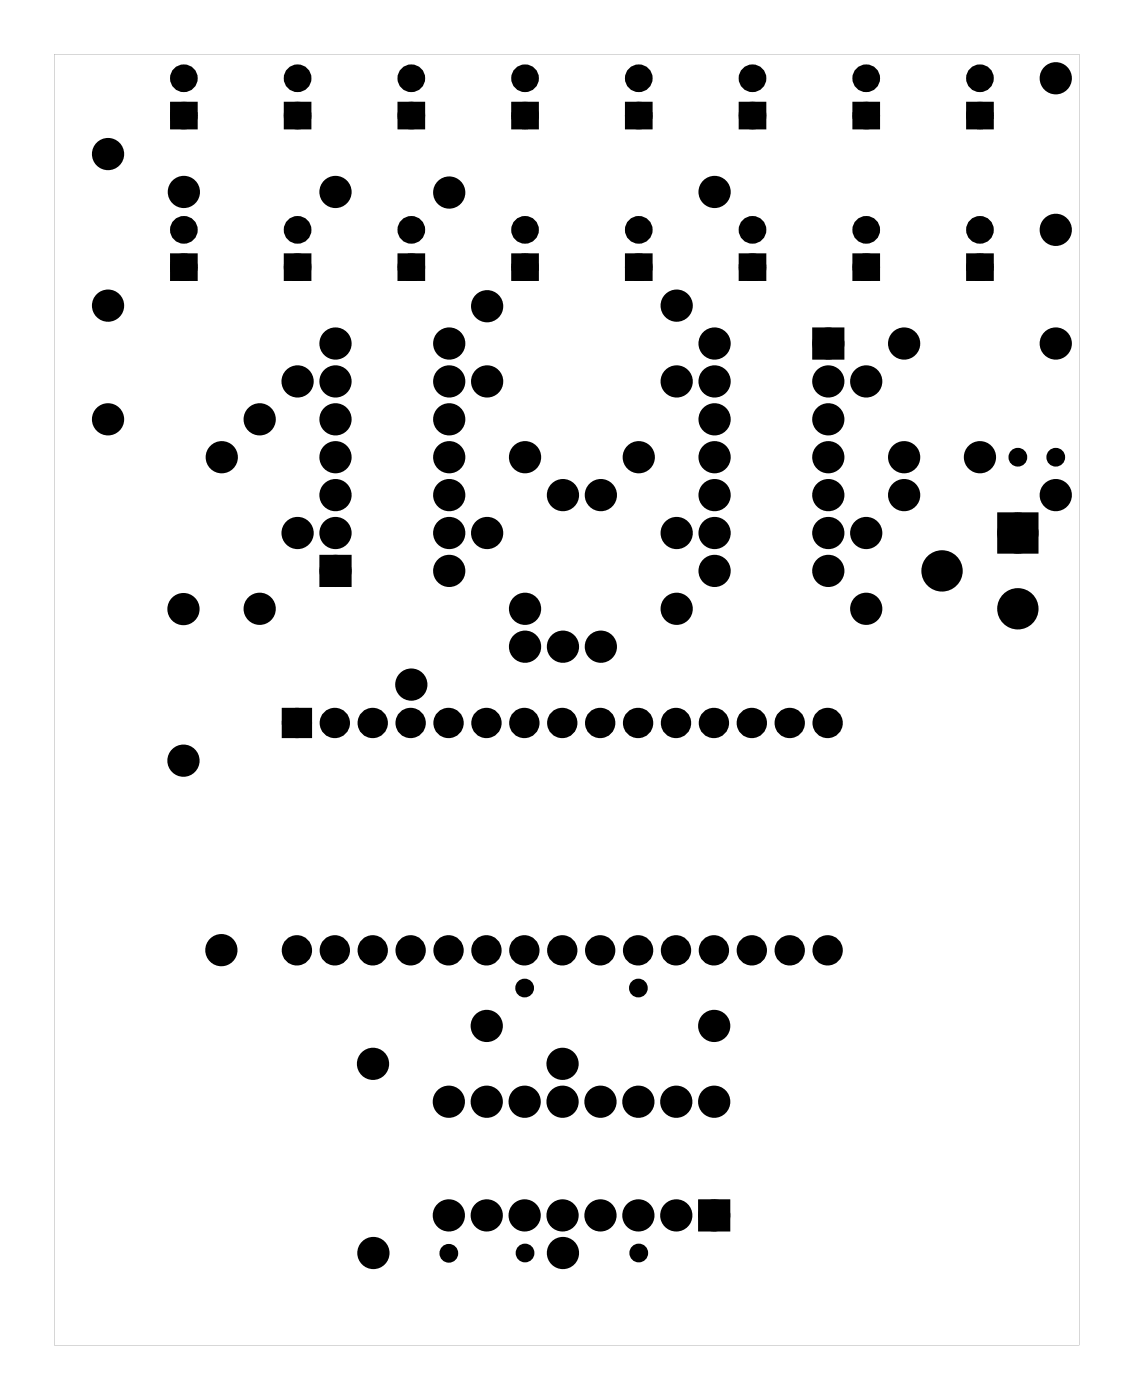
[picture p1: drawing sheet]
<svg xmlns="http://www.w3.org/2000/svg" width="76mm" height="94mm" viewBox="0 0 76 94" stroke-linecap="round" stroke-linejoin="round" font-family="sans-serif">
<g fill="#000">
<path d="M11.7 7.1h1.2v1.2h-1.2zM11.7 17.3h1.2v1.2h-1.2zM19.3 7.1h1.2v1.2h-1.2zM19.3 17.3h1.2v1.2h-1.2zM27 7.1h1.2v1.2h-1.2zM27 17.3h1.2v1.2h-1.2zM34.6 7.1h1.2v1.2h-1.2zM34.6 17.3h1.2v1.2h-1.2zM42.2 7.1h1.2v1.2h-1.2zM42.2 17.3h1.2v1.2h-1.2zM49.8 7.1h1.2v1.2h-1.2zM49.8 17.3h1.2v1.2h-1.2z"/>
<path d="M57.4 7.1h1.2v1.2h-1.2zM57.4 17.3h1.2v1.2h-1.2zM65.1 7.1h1.2v1.2h-1.2zM65.1 17.3h1.2v1.2h-1.2zM21.8 37.6h1.4v1.4h-1.4zM54.8 22.3h1.4v1.4h-1.4zM67.3 34.8h1.8v1.8h-1.8zM19.2 47.8h1.4v1.3h-1.4zM47.2 80.8h1.4v1.4h-1.4z"/>
<path d="M3.6 3.6v86.6h68.7v-86.6zM3.6 3.6h68.7v86.6h-68.7z"/>
</g>
<g fill="#000">
<circle cx="7.2" cy="10.3" r=".7"/>
<circle cx="12.3" cy="12.9" r=".7"/>
<circle cx="12.3" cy="7.7" r=".6"/>
<circle cx="12.3" cy="17.9" r=".6"/>
<circle cx="12.3" cy="15.4" r=".6"/>
<circle cx="12.3" cy="5.2" r=".6"/>
<circle cx="19.9" cy="7.7" r=".6"/>
<circle cx="19.9" cy="15.4" r=".6"/>
<circle cx="19.9" cy="17.9" r=".6"/>
<circle cx="19.9" cy="5.2" r=".6"/>
<circle cx="22.5" cy="12.9" r=".7"/>
<circle cx="27.6" cy="7.7" r=".6"/>
<circle cx="27.6" cy="15.4" r=".6"/>
<circle cx="27.6" cy="17.9" r=".6"/>
<circle cx="27.6" cy="5.2" r=".6"/>
<circle cx="30.1" cy="12.9" r=".7"/>
<circle cx="35.2" cy="7.7" r=".6"/>
<circle cx="35.2" cy="17.9" r=".6"/>
<circle cx="35.2" cy="15.4" r=".6"/>
<circle cx="35.2" cy="5.2" r=".6"/>
<circle cx="42.8" cy="7.7" r=".6"/>
<circle cx="42.8" cy="15.4" r=".6"/>
<circle cx="42.8" cy="17.9" r=".6"/>
<circle cx="42.8" cy="5.2" r=".6"/>
<circle cx="47.9" cy="12.9" r=".7"/>
<circle cx="50.4" cy="7.7" r=".6"/>
<circle cx="50.4" cy="15.4" r=".6"/>
<circle cx="50.4" cy="17.9" r=".6"/>
<circle cx="50.4" cy="5.2" r=".6"/>
<circle cx="58" cy="7.7" r=".6"/>
<circle cx="58" cy="17.9" r=".6"/>
<circle cx="58" cy="15.4" r=".6"/>
<circle cx="58" cy="5.2" r=".6"/>
<circle cx="65.7" cy="7.7" r=".6"/>
<circle cx="65.7" cy="5.2" r=".6"/>
<circle cx="65.7" cy="17.9" r=".6"/>
<circle cx="65.7" cy="15.4" r=".6"/>
<circle cx="70.7" cy="5.2" r=".7"/>
<circle cx="70.7" cy="15.4" r=".7"/>
<circle cx="7.2" cy="20.5" r=".7"/>
<circle cx="7.2" cy="28.1" r=".7"/>
<circle cx="14.9" cy="30.6" r=".7"/>
<circle cx="17.4" cy="28.1" r=".7"/>
<circle cx="19.9" cy="25.6" r=".7"/>
<circle cx="19.9" cy="35.7" r=".7"/>
<circle cx="22.5" cy="33.2" r=".7"/>
<circle cx="22.5" cy="28.1" r=".7"/>
<circle cx="22.5" cy="23" r=".7"/>
<circle cx="22.5" cy="30.6" r=".7"/>
<circle cx="22.5" cy="25.6" r=".7"/>
<circle cx="22.5" cy="35.7" r=".7"/>
<circle cx="22.5" cy="38.3" r=".7"/>
<circle cx="30.1" cy="33.2" r=".7"/>
<circle cx="30.1" cy="28.1" r=".7"/>
<circle cx="30.1" cy="23" r=".7"/>
<circle cx="30.1" cy="30.6" r=".7"/>
<circle cx="30.1" cy="25.6" r=".7"/>
<circle cx="30.1" cy="35.7" r=".7"/>
<circle cx="30.1" cy="38.3" r=".7"/>
<circle cx="32.6" cy="20.5" r=".7"/>
<circle cx="32.6" cy="25.6" r=".7"/>
<circle cx="32.6" cy="35.7" r=".7"/>
<circle cx="35.2" cy="30.6" r=".7"/>
<circle cx="37.7" cy="33.2" r=".7"/>
<circle cx="40.3" cy="33.2" r=".7"/>
<circle cx="42.8" cy="30.6" r=".7"/>
<circle cx="45.3" cy="25.6" r=".7"/>
<circle cx="45.3" cy="35.7" r=".7"/>
<circle cx="45.3" cy="20.5" r=".7"/>
<circle cx="47.9" cy="30.6" r=".7"/>
<circle cx="47.9" cy="38.3" r=".7"/>
<circle cx="47.9" cy="23" r=".7"/>
<circle cx="47.9" cy="25.6" r=".7"/>
<circle cx="47.9" cy="28.1" r=".7"/>
<circle cx="47.9" cy="33.2" r=".7"/>
<circle cx="47.9" cy="35.7" r=".7"/>
<circle cx="55.5" cy="30.6" r=".7"/>
<circle cx="55.5" cy="38.3" r=".7"/>
<circle cx="55.5" cy="23" r=".7"/>
<circle cx="55.5" cy="25.6" r=".7"/>
<circle cx="55.5" cy="28.1" r=".7"/>
<circle cx="55.5" cy="33.2" r=".7"/>
<circle cx="55.5" cy="35.7" r=".7"/>
<circle cx="58" cy="25.6" r=".7"/>
<circle cx="58" cy="35.7" r=".7"/>
<circle cx="60.6" cy="30.6" r=".7"/>
<circle cx="60.6" cy="23" r=".7"/>
<circle cx="60.6" cy="33.2" r=".7"/>
<circle cx="63.1" cy="38.3" r=".89"/>
<circle cx="65.7" cy="30.6" r=".7"/>
<circle cx="68.2" cy="30.6" r=".35"/>
<circle cx="68.2" cy="35.7" r=".89"/>
<circle cx="70.7" cy="30.6" r=".35"/>
<circle cx="70.7" cy="23" r=".7"/>
<circle cx="70.7" cy="33.2" r=".7"/>
<circle cx="12.3" cy="40.8" r=".7"/>
<circle cx="12.3" cy="51" r=".7"/>
<circle cx="17.4" cy="40.8" r=".7"/>
<circle cx="19.9" cy="48.5" r=".67"/>
<circle cx="22.4" cy="48.5" r=".67"/>
<circle cx="25" cy="48.5" r=".67"/>
<circle cx="27.5" cy="48.5" r=".67"/>
<circle cx="27.6" cy="45.9" r=".7"/>
<circle cx="30.1" cy="48.5" r=".67"/>
<circle cx="32.6" cy="48.5" r=".67"/>
<circle cx="35.1" cy="48.5" r=".67"/>
<circle cx="35.2" cy="40.8" r=".7"/>
<circle cx="35.2" cy="43.3" r=".7"/>
<circle cx="37.7" cy="48.5" r=".67"/>
<circle cx="37.7" cy="43.3" r=".7"/>
<circle cx="40.2" cy="48.5" r=".67"/>
<circle cx="40.3" cy="43.3" r=".7"/>
<circle cx="42.8" cy="48.5" r=".67"/>
<circle cx="45.3" cy="48.5" r=".67"/>
<circle cx="45.3" cy="40.8" r=".7"/>
<circle cx="47.8" cy="48.5" r=".67"/>
<circle cx="50.4" cy="48.5" r=".67"/>
<circle cx="52.9" cy="48.5" r=".67"/>
<circle cx="55.5" cy="48.5" r=".67"/>
<circle cx="58" cy="40.8" r=".7"/>
<circle cx="68.2" cy="40.8" r=".89"/>
<circle cx="14.8" cy="63.7" r=".7"/>
<circle cx="19.9" cy="63.7" r=".67"/>
<circle cx="22.4" cy="63.7" r=".67"/>
<circle cx="25" cy="63.7" r=".67"/>
<circle cx="25" cy="71.3" r=".7"/>
<circle cx="27.5" cy="63.7" r=".67"/>
<circle cx="30.1" cy="63.7" r=".67"/>
<circle cx="30.1" cy="73.8" r=".7"/>
<circle cx="32.6" cy="63.7" r=".67"/>
<circle cx="32.6" cy="73.8" r=".7"/>
<circle cx="32.6" cy="68.8" r=".7"/>
<circle cx="35.1" cy="63.7" r=".67"/>
<circle cx="35.2" cy="73.8" r=".7"/>
<circle cx="35.2" cy="66.2" r=".35"/>
<circle cx="37.7" cy="63.7" r=".67"/>
<circle cx="37.7" cy="73.8" r=".7"/>
<circle cx="37.7" cy="71.3" r=".7"/>
<circle cx="40.2" cy="63.7" r=".67"/>
<circle cx="40.2" cy="73.8" r=".7"/>
<circle cx="42.8" cy="63.7" r=".67"/>
<circle cx="42.8" cy="73.8" r=".7"/>
<circle cx="42.8" cy="66.2" r=".35"/>
<circle cx="45.3" cy="63.7" r=".67"/>
<circle cx="45.3" cy="73.8" r=".7"/>
<circle cx="47.8" cy="63.7" r=".67"/>
<circle cx="47.9" cy="73.8" r=".7"/>
<circle cx="47.9" cy="68.8" r=".7"/>
<circle cx="50.4" cy="63.7" r=".67"/>
<circle cx="52.9" cy="63.7" r=".67"/>
<circle cx="55.5" cy="63.7" r=".67"/>
<circle cx="25" cy="84" r=".7"/>
<circle cx="30.1" cy="81.5" r=".7"/>
<circle cx="30.1" cy="84" r=".35"/>
<circle cx="32.6" cy="81.5" r=".7"/>
<circle cx="35.2" cy="81.5" r=".7"/>
<circle cx="35.2" cy="84" r=".35"/>
<circle cx="37.7" cy="81.5" r=".7"/>
<circle cx="37.7" cy="84" r=".7"/>
<circle cx="40.2" cy="81.5" r=".7"/>
<circle cx="42.8" cy="81.5" r=".7"/>
<circle cx="42.8" cy="84" r=".35"/>
<circle cx="45.3" cy="81.5" r=".7"/>
<circle cx="47.9" cy="81.5" r=".7"/>
</g>
<g fill="none" stroke="#000" stroke-width=".69" stroke-linecap="butt">
<path d="M19.2 47.8h1.4v1.3h-1.4z"/>
<circle cx="19.9" cy="48.5" r=".67"/>
<circle cx="22.4" cy="48.5" r=".67"/>
<circle cx="25" cy="48.5" r=".67"/>
<circle cx="27.5" cy="48.5" r=".67"/>
<circle cx="30.1" cy="48.5" r=".67"/>
<circle cx="32.6" cy="48.5" r=".67"/>
<circle cx="35.1" cy="48.5" r=".67"/>
<circle cx="37.7" cy="48.5" r=".67"/>
<circle cx="40.2" cy="48.5" r=".67"/>
<circle cx="42.8" cy="48.5" r=".67"/>
<circle cx="45.3" cy="48.5" r=".67"/>
<circle cx="47.8" cy="48.5" r=".67"/>
<circle cx="50.4" cy="48.5" r=".67"/>
<circle cx="52.9" cy="48.5" r=".67"/>
<circle cx="55.5" cy="48.5" r=".67"/>
<circle cx="19.9" cy="63.7" r=".67"/>
<circle cx="22.4" cy="63.7" r=".67"/>
<circle cx="25" cy="63.7" r=".67"/>
<circle cx="27.5" cy="63.7" r=".67"/>
<circle cx="30.1" cy="63.7" r=".67"/>
<circle cx="32.6" cy="63.7" r=".67"/>
<circle cx="35.1" cy="63.7" r=".67"/>
<circle cx="37.7" cy="63.7" r=".67"/>
<circle cx="40.2" cy="63.7" r=".67"/>
<circle cx="42.8" cy="63.7" r=".67"/>
<circle cx="45.3" cy="63.7" r=".67"/>
<circle cx="47.8" cy="63.7" r=".67"/>
<circle cx="50.4" cy="63.7" r=".67"/>
<circle cx="52.9" cy="63.7" r=".67"/>
<circle cx="55.5" cy="63.7" r=".67"/>
</g>
<g fill="none" stroke="#000" stroke-width=".76" stroke-linecap="butt">
<path d="M21.8 37.6h1.4v1.4h-1.4zM54.8 22.3h1.4v1.4h-1.4zM47.2 80.8h1.4v1.4h-1.4z"/>
<circle cx="7.2" cy="10.3" r=".7"/>
<circle cx="12.3" cy="12.9" r=".7"/>
<circle cx="22.5" cy="12.9" r=".7"/>
<circle cx="30.1" cy="12.9" r=".7"/>
<circle cx="47.9" cy="12.9" r=".7"/>
<circle cx="70.7" cy="15.4" r=".7"/>
<circle cx="70.7" cy="5.2" r=".7"/>
<circle cx="7.2" cy="20.5" r=".7"/>
<circle cx="7.2" cy="28.1" r=".7"/>
<circle cx="14.9" cy="30.6" r=".7"/>
<circle cx="17.4" cy="28.1" r=".7"/>
<circle cx="19.9" cy="25.6" r=".7"/>
<circle cx="19.9" cy="35.7" r=".7"/>
<circle cx="22.5" cy="33.2" r=".7"/>
<circle cx="22.5" cy="25.6" r=".7"/>
<circle cx="22.5" cy="28.1" r=".7"/>
<circle cx="22.5" cy="35.7" r=".7"/>
<circle cx="22.5" cy="23" r=".7"/>
<circle cx="22.5" cy="30.6" r=".7"/>
<circle cx="22.5" cy="38.3" r=".7"/>
<circle cx="30.1" cy="30.6" r=".7"/>
<circle cx="30.1" cy="23" r=".7"/>
<circle cx="30.1" cy="25.6" r=".7"/>
<circle cx="30.1" cy="35.7" r=".7"/>
<circle cx="30.1" cy="28.1" r=".7"/>
<circle cx="30.1" cy="33.2" r=".7"/>
<circle cx="30.1" cy="38.3" r=".7"/>
<circle cx="32.6" cy="20.5" r=".7"/>
<circle cx="32.6" cy="25.6" r=".7"/>
<circle cx="32.6" cy="35.7" r=".7"/>
<circle cx="35.2" cy="30.6" r=".7"/>
<circle cx="37.7" cy="33.2" r=".7"/>
<circle cx="40.3" cy="33.2" r=".7"/>
<circle cx="42.8" cy="30.6" r=".7"/>
<circle cx="45.3" cy="25.6" r=".7"/>
<circle cx="45.3" cy="35.7" r=".7"/>
<circle cx="45.3" cy="20.5" r=".7"/>
<circle cx="47.9" cy="23" r=".7"/>
<circle cx="47.9" cy="38.3" r=".7"/>
<circle cx="47.9" cy="33.2" r=".7"/>
<circle cx="47.9" cy="28.1" r=".7"/>
<circle cx="47.9" cy="35.7" r=".7"/>
<circle cx="47.9" cy="25.6" r=".7"/>
<circle cx="47.9" cy="30.6" r=".7"/>
<circle cx="55.5" cy="23" r=".7"/>
<circle cx="55.5" cy="25.6" r=".7"/>
<circle cx="55.5" cy="28.1" r=".7"/>
<circle cx="55.5" cy="30.6" r=".7"/>
<circle cx="55.5" cy="33.2" r=".7"/>
<circle cx="55.5" cy="35.7" r=".7"/>
<circle cx="55.5" cy="38.3" r=".7"/>
<circle cx="58" cy="25.6" r=".7"/>
<circle cx="58" cy="35.7" r=".7"/>
<circle cx="60.6" cy="30.6" r=".7"/>
<circle cx="60.6" cy="33.2" r=".7"/>
<circle cx="60.6" cy="23" r=".7"/>
<circle cx="65.7" cy="30.6" r=".7"/>
<circle cx="70.7" cy="23" r=".7"/>
<circle cx="70.7" cy="33.2" r=".7"/>
<circle cx="12.3" cy="51" r=".7"/>
<circle cx="12.3" cy="40.8" r=".7"/>
<circle cx="17.4" cy="40.8" r=".7"/>
<circle cx="27.6" cy="45.9" r=".7"/>
<circle cx="35.2" cy="43.3" r=".7"/>
<circle cx="35.2" cy="40.8" r=".7"/>
<circle cx="37.7" cy="43.3" r=".7"/>
<circle cx="40.3" cy="43.3" r=".7"/>
<circle cx="45.3" cy="40.8" r=".7"/>
<circle cx="58" cy="40.8" r=".7"/>
<circle cx="14.8" cy="63.7" r=".7"/>
<circle cx="25" cy="71.3" r=".7"/>
<circle cx="30.1" cy="73.8" r=".7"/>
<circle cx="32.6" cy="73.8" r=".7"/>
<circle cx="32.6" cy="68.8" r=".7"/>
<circle cx="35.2" cy="73.8" r=".7"/>
<circle cx="37.7" cy="73.8" r=".7"/>
<circle cx="37.7" cy="71.3" r=".7"/>
<circle cx="40.2" cy="73.8" r=".7"/>
<circle cx="42.8" cy="73.8" r=".7"/>
<circle cx="45.3" cy="73.8" r=".7"/>
<circle cx="47.9" cy="73.8" r=".7"/>
<circle cx="47.9" cy="68.8" r=".7"/>
<circle cx="25" cy="84" r=".7"/>
<circle cx="30.1" cy="81.5" r=".7"/>
<circle cx="32.6" cy="81.5" r=".7"/>
<circle cx="35.2" cy="81.5" r=".7"/>
<circle cx="37.7" cy="81.5" r=".7"/>
<circle cx="37.7" cy="84" r=".7"/>
<circle cx="40.2" cy="81.5" r=".7"/>
<circle cx="42.8" cy="81.5" r=".7"/>
<circle cx="45.3" cy="81.5" r=".7"/>
<circle cx="47.9" cy="81.5" r=".7"/>
</g>
<g fill="none" stroke="#000" stroke-width=".65" stroke-linecap="butt">
<path d="M11.7 7.1h1.2v1.2h-1.2zM11.7 17.3h1.2v1.2h-1.2zM19.3 7.1h1.2v1.2h-1.2zM19.3 17.3h1.2v1.2h-1.2zM27 7.1h1.2v1.2h-1.2zM27 17.3h1.2v1.2h-1.2zM34.6 7.1h1.2v1.2h-1.2zM34.6 17.3h1.2v1.2h-1.2zM42.2 7.1h1.2v1.2h-1.2zM42.2 17.3h1.2v1.2h-1.2zM49.8 7.1h1.2v1.2h-1.2zM49.8 17.3h1.2v1.2h-1.2z"/>
<path d="M57.4 7.1h1.2v1.2h-1.2zM57.4 17.3h1.2v1.2h-1.2zM65.1 7.1h1.2v1.2h-1.2zM65.1 17.3h1.2v1.2h-1.2z"/>
<circle cx="12.3" cy="15.4" r=".6"/>
<circle cx="12.3" cy="5.2" r=".6"/>
<circle cx="12.3" cy="17.9" r=".6"/>
<circle cx="12.3" cy="7.7" r=".6"/>
<circle cx="19.9" cy="5.2" r=".6"/>
<circle cx="19.9" cy="15.4" r=".6"/>
<circle cx="19.9" cy="17.9" r=".6"/>
<circle cx="19.9" cy="7.7" r=".6"/>
<circle cx="27.6" cy="5.2" r=".6"/>
<circle cx="27.6" cy="15.4" r=".6"/>
<circle cx="27.6" cy="7.7" r=".6"/>
<circle cx="27.6" cy="17.9" r=".6"/>
<circle cx="35.2" cy="5.2" r=".6"/>
<circle cx="35.2" cy="15.4" r=".6"/>
<circle cx="35.2" cy="7.7" r=".6"/>
<circle cx="35.2" cy="17.9" r=".6"/>
<circle cx="42.8" cy="15.4" r=".6"/>
<circle cx="42.8" cy="5.2" r=".6"/>
<circle cx="42.8" cy="17.9" r=".6"/>
<circle cx="42.8" cy="7.7" r=".6"/>
<circle cx="50.4" cy="5.2" r=".6"/>
<circle cx="50.4" cy="15.4" r=".6"/>
<circle cx="50.4" cy="7.7" r=".6"/>
<circle cx="50.4" cy="17.9" r=".6"/>
<circle cx="58" cy="5.2" r=".6"/>
<circle cx="58" cy="15.4" r=".6"/>
<circle cx="58" cy="7.7" r=".6"/>
<circle cx="58" cy="17.9" r=".6"/>
<circle cx="65.7" cy="5.2" r=".6"/>
<circle cx="65.7" cy="7.7" r=".6"/>
<circle cx="65.7" cy="15.4" r=".6"/>
<circle cx="65.7" cy="17.9" r=".6"/>
</g>
<g fill="none" stroke="#000" stroke-width=".99" stroke-linecap="butt">
<path d="M67.3 34.8h1.8v1.8h-1.8z"/>
<circle cx="63.1" cy="38.3" r=".89"/>
<circle cx="68.2" cy="35.7" r=".89"/>
<circle cx="68.2" cy="40.8" r=".89"/>
</g>
<g fill="none" stroke="#000" stroke-width=".55">
<circle cx="68.2" cy="30.6" r=".35"/>
<circle cx="70.7" cy="30.6" r=".35"/>
<circle cx="35.2" cy="66.2" r=".35"/>
<circle cx="42.8" cy="66.2" r=".35"/>
<circle cx="30.1" cy="84" r=".35"/>
<circle cx="35.2" cy="84" r=".35"/>
<circle cx="42.8" cy="84" r=".35"/>
</g>
</svg>
